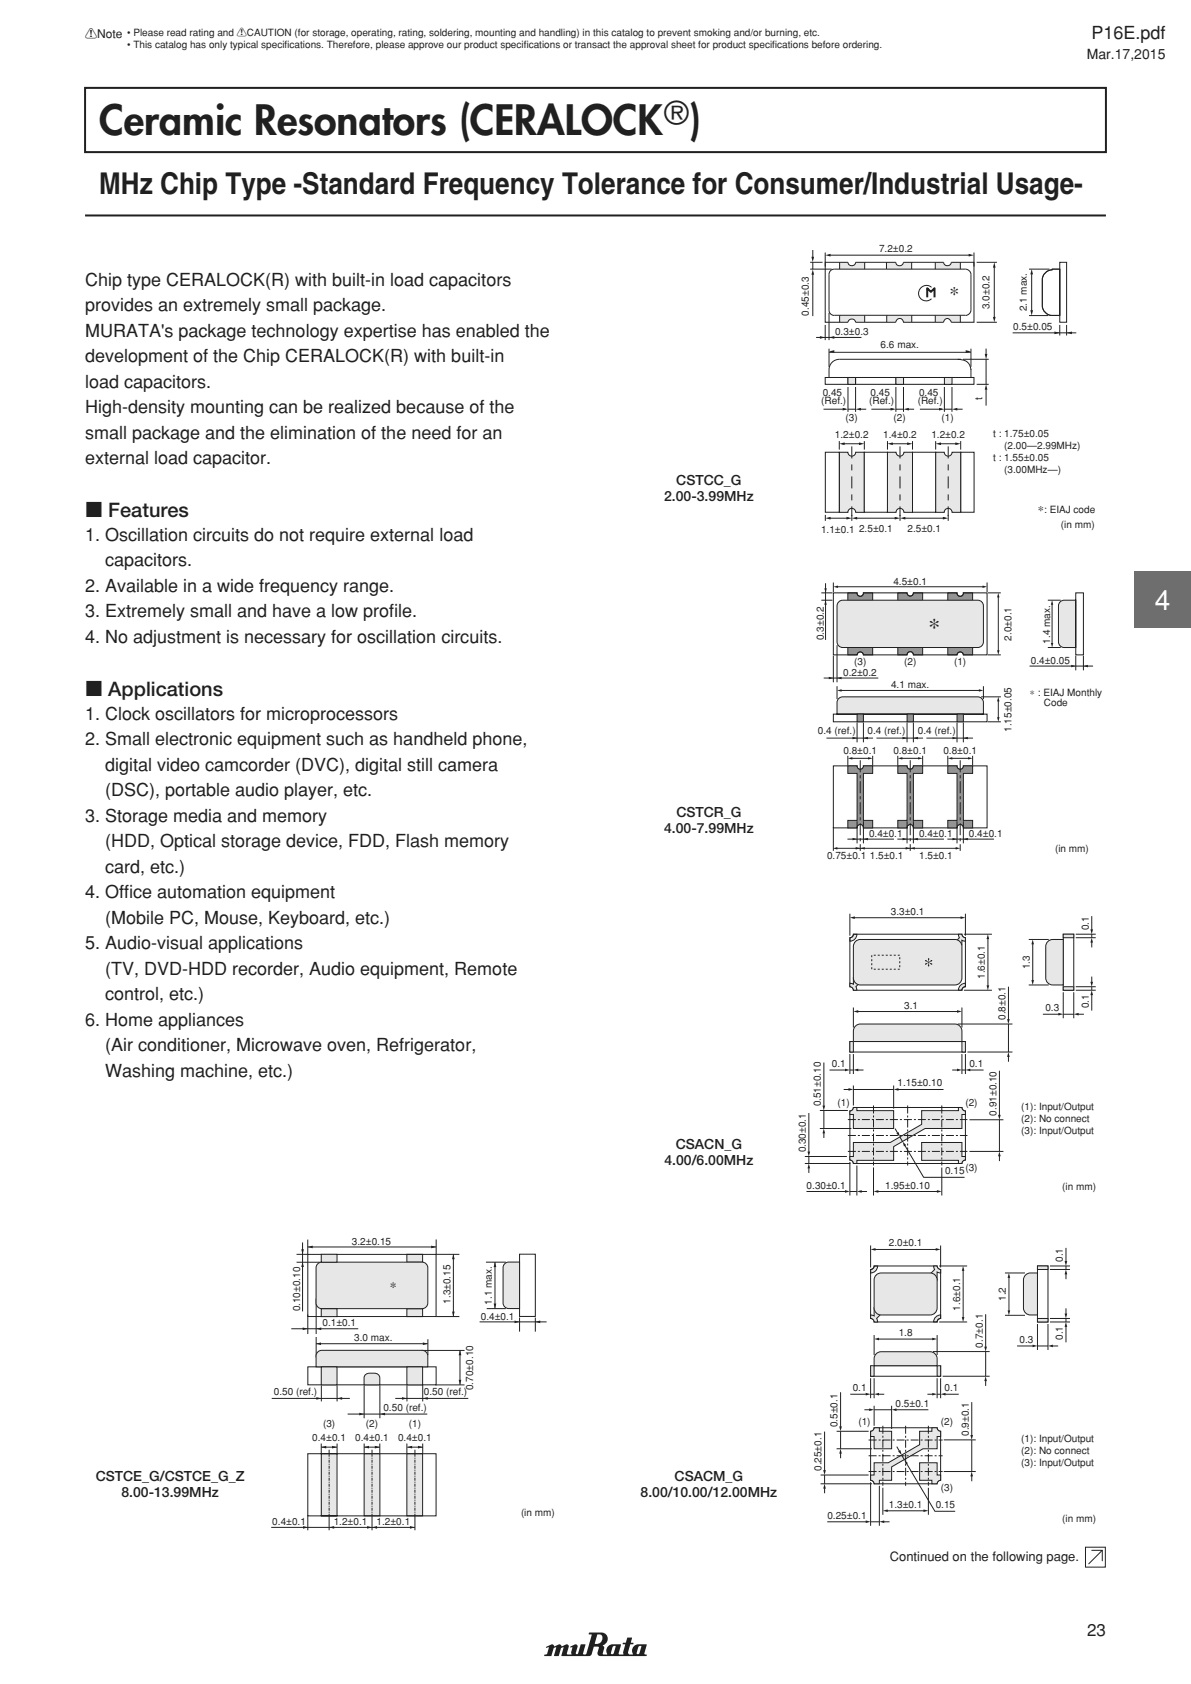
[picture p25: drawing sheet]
<svg xmlns="http://www.w3.org/2000/svg" width="210mm" height="297mm" viewBox="0 0 210 297" stroke-linecap="round" stroke-linejoin="round" font-family="sans-serif">
<defs><g id="words">
<text font-size="7.2" fill="#231f20" x="17.5" y="23.9">Ceramic Resonators (CERALOCKr)</text>
<text font-size="5.3" fill="#231f20" x="17.5" y="34.2">MHz Chip Type -Standard Frequency Tolerance for Consumer/Industrial Usage-</text>
<text font-size="4.9" fill="#fff" x="203.6" y="107.5">4</text>
<text font-size="4.2" fill="#231f20" x="163.7" y="111.4">∗</text>
<g font-size="3.5" fill="#231f20">
<text x="167.4" y="52.6">∗</text>
<text x="15" y="91.3">c Features</text>
<text x="15" y="122.8">c Applications</text>
</g>
<g font-size="3.2" fill="#231f20">
<text x="192.4" y="6.8">P16E.pdf</text>
<text x="15" y="50.4">Chip type CERALOCK(R) with built-in load capacitors</text>
<text x="15" y="54.9">provides an extremely small package.</text>
<text x="15" y="59.4">MURATA's package technology expertise has enabled the</text>
<text x="15" y="63.9">development of the Chip CERALOCK(R) with built-in</text>
<text x="15" y="68.4">load capacitors.</text>
<text x="15" y="72.9">High-density mounting can be realized because of the</text>
<text x="15" y="77.4">small package and the elimination of the need for an</text>
<text x="15" y="81.9">external load capacitor.</text>
<text x="15" y="95.4">1. Oscillation circuits do not require external load</text>
<text x="18.5" y="99.9">capacitors.</text>
<text x="15" y="104.4">2. Available in a wide frequency range.</text>
<text x="15" y="108.9">3. Extremely small and have a low prof</text>
<text x="15" y="113.4">4. No adjustment is necessary for oscillation circuits.</text>
<text x="68.6" y="108.9">i le.</text>
<text x="15" y="126.9">1. Clock oscillators for microprocessors</text>
<text x="15" y="131.4">2. Small electronic equipment such as handheld phone,</text>
<text x="18.5" y="135.9">digital video camcorder (DVC), digital still camera</text>
<text x="18.5" y="140.4">(DSC), portable audio player, etc.</text>
<text x="15" y="144.9">3. Storage media and memory</text>
<text x="18.5" y="149.4">(HDD, Optical storage device, FDD, Flash memory</text>
<text x="18.5" y="153.9">card, etc.)</text>
<text x="15" y="158.4">4. Off</text>
<text x="21.9" y="158.4">i ce automation equipment</text>
<text x="15" y="167.4">5. Audio-visual applications</text>
<text x="18.5" y="162.9">(Mobile PC, Mouse, Keyboard, etc.)</text>
<text x="18.5" y="171.9">(TV, DVD-HDD recorder, Audio equipment, Remote</text>
<text x="18.5" y="176.4">control, etc.)</text>
<text x="15" y="180.9">6. Home appliances</text>
<text x="18.5" y="185.4">(Air conditioner, Microwave oven, Refrigerator,</text>
<text x="18.5" y="189.9">Washing machine, etc.)</text>
</g>
<text font-size="3" fill="#231f20" x="191.7" y="288.6">23</text>
<g font-size="2.5" fill="#231f20">
<text x="191.6" y="10.3">Mar.17,2015</text>
<text x="117.1" y="88.4">2.00-3.99MHz</text>
<text x="119.2" y="85.6">CSTCC_G</text>
<text x="117.1" y="146.9">4.00-7.99MHz</text>
<text x="119.3" y="144.1">CSTCR_G</text>
<text x="119.1" y="202.6">CSACN_G</text>
<text x="117.2" y="205.4">4.00/6.00MHz</text>
<text x="68.7" y="227.6">∗</text>
<text x="16.9" y="261.1">CSTCE_G/CSTCE_G_Z</text>
<text x="21.4" y="263.9">8.00-13.99MHz</text>
<text x="112.9" y="263.9">8.00/10.00/12.00MHz</text>
<text x="118.9" y="261.1">CSACM_G</text>
</g>
<text font-size="2.3" fill="#231f20" x="156.9" y="275.4">Continued on the following page.</text>
<text font-size="2.2" fill="#231f20" x="183" y="90.4">∗</text>
<text font-size="2.1" fill="#231f20" x="15" y="6.7">!Note</text>
<g font-size="1.8" fill="#231f20">
<text x="22.4" y="6.4">• Please read rating and !CAUTION (for storage, operating, rating, soldering, mounting and handling) in this catalog to prevent smoking and/or burning, etc.</text>
<text x="22.4" y="8.5">• This catalog has only typical specifcations. Therefore, please approve our product specif</text>
<text x="50.2" y="8.5">i</text>
<text x="92.3" y="8.5">i cations or transact the approval sheet for product specif</text>
<text x="136.2" y="8.5">i cations before ordering.</text>
<text x="155" y="44.4">7.2±0.2</text>
<text x="142.6" y="55.6" transform="rotate(-90 142.6 55.6)">0.45±0.3</text>
<text x="147.2" y="59">0.3±0.3</text>
<text x="174.5" y="54.5" transform="rotate(-90 174.5 54.5)">3.0±0.2</text>
<text x="178.7" y="58.2">0.5±0.05</text>
<text x="181.1" y="54.9" transform="rotate(-90 181.1 54.9)">2.1 max.</text>
<text x="155.3" y="61.3">6.6 max.</text>
<text x="144.8" y="71.3">(Ref.)</text>
<text x="145.1" y="69.9">0.45</text>
<text x="153.3" y="71.3">(Ref.)</text>
<text x="153.5" y="69.9">0.45</text>
<text x="161.8" y="71.3">(Ref.)</text>
<text x="162.1" y="69.9">0.45</text>
<text x="173.2" y="70.5" transform="rotate(-90 173.2 70.5)">t</text>
<text x="147.2" y="77.2">1.2±0.2</text>
<text x="149.1" y="74.3">(3)</text>
<text x="155.7" y="77.2">1.4±0.2</text>
<text x="157.6" y="74.3">(2)</text>
<text x="164.2" y="77.2">1.2±0.2</text>
<text x="166" y="74.3">(1)</text>
<text x="175.1" y="77">t : 1.75±0.05</text>
<text x="175.1" y="81.3">t : 1.55±0.05</text>
<text x="177.1" y="79.1">(2.00—2.99MHz)</text>
<text x="177.1" y="83.4">(3.00MHz—)</text>
<text x="144.8" y="93.9">1.1±0.1</text>
<text x="151.5" y="93.8">2.5±0.1</text>
<text x="160" y="93.8">2.5±0.1</text>
<text x="184.1" y="90.4">: EIAJ code</text>
<text x="187.1" y="93.2">(in mm)</text>
<text x="157.5" y="103.1">4.5±0.1</text>
<text x="145.3" y="112.9" transform="rotate(-90 145.3 112.9)">0.3±0.2</text>
<text x="178.4" y="113" transform="rotate(-90 178.4 113)">2.0±0.1</text>
<text x="185.2" y="113.5" transform="rotate(-90 185.2 113.5)">1.4 max.</text>
<text x="148.7" y="119.3">0.2±0.2</text>
<text x="150.6" y="117.3">(3)</text>
<text x="159.4" y="117.3">(2)</text>
<text x="168.2" y="117.3">(1)</text>
<text x="181.8" y="117.2">0.4±0.05</text>
<text x="157.1" y="121.4">4.1 max.</text>
<text x="181.6" y="122.8">∗ : EIAJ Monthly</text>
<text x="184.1" y="124.6">Code</text>
<text x="144.2" y="129.4">0.4 (ref.)</text>
<text x="153" y="129.4">0.4 (ref.)</text>
<text x="161.9" y="129.4">0.4 (ref.)</text>
<text x="178.4" y="129.1" transform="rotate(-90 178.4 129.1)">1.15±0.05</text>
<text x="148.7" y="133">0.8±0.1</text>
<text x="157.5" y="133">0.8±0.1</text>
<text x="166.3" y="133">0.8±0.1</text>
<text x="153.2" y="147.7">0.4±0.1</text>
<text x="162" y="147.7">0.4±0.1</text>
<text x="170.9" y="147.7">0.4±0.1</text>
<text x="145.8" y="151.6">0.75±0.1 1.5±0.1</text>
<text x="162.1" y="151.6">1.5±0.1</text>
<text x="186" y="150.3">(in mm)</text>
<text x="157.1" y="161.3">3.3±0.1</text>
<text x="192" y="164.1" transform="rotate(-90 192 164.1)">0.1</text>
<text x="173.7" y="172.7" transform="rotate(-90 173.7 172.7)">1.6±0.1</text>
<text x="181.6" y="170.9" transform="rotate(-90 181.6 170.9)">1.3</text>
<text x="159.4" y="177.9">3.1</text>
<text x="177.3" y="179.9" transform="rotate(-90 177.3 179.9)">0.8±0.1</text>
<text x="184.3" y="178.3">0.3</text>
<text x="192" y="177.8" transform="rotate(-90 192 177.8)">0.1</text>
<text x="146.7" y="188.2">0.1</text>
<text x="158.3" y="191.6">1.15±0.10</text>
<text x="170.9" y="188.2">0.1</text>
<text x="144.7" y="195.1" transform="rotate(-90 144.7 195.1)">0.51±0.10</text>
<text x="147.7" y="195.1">(1)</text>
<text x="170.2" y="195.1">(2)</text>
<text x="175.7" y="196.8" transform="rotate(-90 175.7 196.8)">0.91±0.10</text>
<text x="180.1" y="195.9">(1): Input/Output</text>
<text x="180.1" y="198">(2): No connect</text>
<text x="142.1" y="203.3" transform="rotate(-90 142.1 203.3)">0.30±0.1</text>
<text x="180.1" y="200.1">(3): Input/Output</text>
<text x="142.2" y="209.6">0.30±0.1</text>
<text x="156.1" y="209.6">1.95±0.10</text>
<text x="166.6" y="207.1">0.15</text>
<text x="170.2" y="206.5">(3)</text>
<text x="187.3" y="209.9">(in mm)</text>
<text x="62.1" y="219.5">3.2±0.15</text>
<text x="156.7" y="219.8">2.0±0.1</text>
<text x="187.4" y="222.6" transform="rotate(-90 187.4 222.6)">0.1</text>
<text x="53" y="231.3" transform="rotate(-90 53 231.3)">0.10±0.10</text>
<text x="56.9" y="233.9">0.1±0.1</text>
<text x="79.4" y="230" transform="rotate(-90 79.4 230)">1.3±0.15</text>
<text x="84.8" y="232.8">0.4±0.1</text>
<text x="86.7" y="230.1" transform="rotate(-90 86.7 230.1)">1.1 max.</text>
<text x="169.3" y="231.2" transform="rotate(-90 169.3 231.2)">1.6±0.1</text>
<text x="177.4" y="229.4" transform="rotate(-90 177.4 229.4)">1.2</text>
<text x="62.5" y="236.6">3.0 max.</text>
<text x="158.5" y="235.6">1.8</text>
<text x="173.3" y="237.7" transform="rotate(-90 173.3 237.7)">0.7±0.1</text>
<text x="179.8" y="236.9">0.3</text>
<text x="187.4" y="236.3" transform="rotate(-90 187.4 236.3)">0.1</text>
<text x="83.5" y="245.2" transform="rotate(-90 83.5 245.2)">0.70±0.10</text>
<text x="150.4" y="245.4">0.1</text>
<text x="166.6" y="245.4">0.1</text>
<text x="48.3" y="246.1">0.50 (ref.)</text>
<text x="57" y="251.8">(3)</text>
<text x="64.5" y="251.8">(2)</text>
<text x="67.6" y="248.9">0.50 (ref.)</text>
<text x="72.1" y="251.8">(1)</text>
<text x="74.7" y="246.1">0.50 (ref.)</text>
<text x="147.7" y="251.7" transform="rotate(-90 147.7 251.7)">0.5±0.1</text>
<text x="151.4" y="251.2">(1)</text>
<text x="157.9" y="248.1">0.5±0.1</text>
<text x="165.9" y="251.3">(2)</text>
<text x="55.1" y="254.2">0.4±0.1</text>
<text x="62.6" y="254.2">0.4±0.1</text>
<text x="70.2" y="254.2">0.4±0.1</text>
<text x="170.8" y="253.2" transform="rotate(-90 170.8 253.2)">0.9±0.1</text>
<text x="180.1" y="254.4">(1): Input/Output</text>
<text x="180.1" y="256.5">(2): No connect</text>
<text x="144.9" y="259.4" transform="rotate(-90 144.9 259.4)">0.25±0.1</text>
<text x="165.9" y="263">(3)</text>
<text x="180.1" y="258.6">(3): Input/Output</text>
<text x="48" y="269">0.4±0.1</text>
<text x="58.8" y="269">1.2±0.1</text>
<text x="66.4" y="269">1.2±0.1</text>
<text x="91.9" y="267.3">(in mm)</text>
<text x="145.9" y="267.9">0.25±0.1</text>
<text x="156.7" y="265.9">1.3±0.1</text>
<text x="165" y="266">0.15</text>
<text x="187.3" y="268.4">(in mm)</text>
</g>
</g></defs>
<path d="M96.3 290.5l.1 .1 .3-.1a1.74 1.74 0 0 1-.5 1.3h-.2v.3h1.2l.4-1.4 .4-.2 .1 .1-.4 1.4 .1 .1h.7l.4-1.4 .4-.2 .1 .1-.4 1.4 .1 .1 5-.1 .2-.3 .5-1.3 .8 .1-.3 1a.5 .5 0 0 0 .5 .6h8.2v-.3l-.4-.2 .4-1.6h-1.4a1.22 1.22 0 0 0-1 1.8l-.7-.1-.2-.2 .4-1.5h.5l.1-.1v-.2l-.5-.1 .2-.8h-.8l-.3 .9-.5 .1v.2l.4 .1-.3 1.7h-.7l-.1-.2 .4-1.5-.1-.1a3.3 3.3 0 0 0-2 .2 1.35 1.35 0 0 0-.4 1.6h-.7l.2-1.2-.2-.4a1.18 1.18 0 0 0 .8-1.4 1.18 1.18 0 0 0-1.4-.9h-1.8l-.1 .3 .5 .1-.9 3.2a.35 .35 0 0 1-.2 .3 .35 .35 0 0 1-.4-.2l.4-1.6h-.8l-.5 1.6-.2 .1-.2-.2 .4-1.1a.36 .36 0 0 0-.6-.4l-.8 .4 .1 .2h.3l-.2 1.2h-.6l-.2-.2 .4-1.2a.35 .35 0 0 0-.5-.4l-.7 .4-.3-.4h-.2l-.8 .4a.44 .44 0 0 0-.6-.4zM105.3 288.3a.69 .69 0 0 1 .8 .2 .69 .69 0 0 1 .1 .7 1.01 1.01 0 0 1-1 .7h-.3zM108.1 290.4l.2-.1 .3 .1-.4 1.2-.3 .1-.2-.1zM112.6 290.4l.3-.1 .2 .1-.3 1.2-.4 .1-.2-.1z" fill="#231f20"/>
<path d="M200 100.7h10v10h-10z" fill="#6d6e70"/>
<path d="M15 15.5h180v11.3h-180zM15 38h180z" fill="none" stroke="#231f20" stroke-width=".35"/>
<path d="M15 38h180" fill="none" stroke="#e6e7e8" stroke-width=".18"/>
<path d="M169.4 79.8h2.3v10.5h-2.3z" fill="#fff"/>
<path d="M169.4 79.8h2.3v10.5h-2.3z" fill="none" stroke="#231f20" stroke-width=".18"/>
<g fill="#e7e8e8">
<path d="M156.3 46.2h1.7a.67 .67 0 0 0 .6 .7 .67 .67 0 0 0 .7-.7h1.4v1.3h-4.4z"/>
<path d="M148 46.3h1.5a.67 .67 0 0 0 .7 .6 .67 .67 0 0 0 .7-.6h1.6v1.2h-4.5z"/>
<path d="M164.9 46.3h1.5a.67 .67 0 0 0 .7 .6 .67 .67 0 0 0 .6-.6h1.6v1.2h-4.4z"/>
<path d="M156.4 55.6h4.4v1.2h-1.5a.7 .7 0 0 0-.7-.6 .7 .7 0 0 0-.6 .6h-1.6z"/>
<path d="M164.9 55.6h4.4v1.2h-1.6a.67 .67 0 0 0-.6-.6 .67 .67 0 0 0-.7 .6h-1.5z"/>
<path d="M148 55.6h4.5v1.2h-1.6a.67 .67 0 0 0-.7-.6 .67 .67 0 0 0-.7 .6h-1.5z"/>
</g>
<g fill="none" stroke="#231f20" stroke-width=".18">
<path d="M142.8 46.3h2.2M142.8 47.5h3.8M143.3 44.1v1.6M143.3 48.2v7.5M143.9 59.5h8M145.5 57.3v2.7M146.2 45h24.8M146.2 55.2v4.8M147.1 55.6h23.2M148 55.6v1.2zM148 46.3v1.2M152.5 55.6v1.2z"/>
<path d="M152.5 46.3v1.2M156.3 46.2v1.2M156.3 55.6v1.2M159.3 56.8h7.1a.67 .67 0 0 1 .7-.6 .67 .67 0 0 1 .6 .6h4v-10.5h-4a.67 .67 0 0 1-.6 .6 .67 .67 0 0 1-.7-.6h-7.1a.67 .67 0 0 1-.7 .6 .67 .67 0 0 1-.6-.6h-7.1a.67 .67 0 0 1-.7 .6 .67 .67 0 0 1-.7-.6h-4v10.5h4a.7 .7 0 0 1 1.2-.3l.2 .3h7.1a.69 .69 0 0 1 .7-.6 .69 .69 0 0 1 .6 .7M160.7 46.3v1.2M160.8 55.6v1.2M164.2 50.7a1.36 1.36 0 0 0-1.9 0 1.36 1.36 0 0 0 0 1.9 1.36 1.36 0 0 0 1.9 .1M164.9 46.3v1.2M164.9 55.6v1.2M169.3 46.3v1.2M169.3 55.6v1.2M170.3 55.6a1.01 1.01 0 0 0 .9-.9v-6.3a1.01 1.01 0 0 0-.9-.9h-23.2a.91 .91 0 0 0-.9 .9v6.3a.91 .91 0 0 0 .9 .9"/>
<path d="M171.7 44.5v2.5M172.2 46.3h3.6M172.2 56.8h3.6M175.3 46.9v9.3M178.6 58.7h11.2M181.4 47.5h3.7M181.4 55.7h3.4M181.9 48.2v6.8M184.1 48.4a1.73 1.73 0 0 1 1.4-.8v-.1h1.4v8.1h-1.8l-.5-.2a1.73 1.73 0 0 1-.8-1.5v-4.8zM185.5 47.5h1.4v8.1a2.54 2.54 0 0 1-2.9-.8l-.2-.9M185.5 47.6a1.77 1.77 0 0 0-1.7 1.7v4.6M186.9 57.3v1.9"/>
<path d="M186.9 46.3h1.2v10.5h-1.2zM188.1 57.3v1.9M145.2 72.2h3.9M145.5 66.6h26.2v1.2h-26.2zM146.2 61.5v3.2M146.2 62.1h25M149.5 66.6v1.2M168.9 63.4a1.97 1.97 0 0 1 2.3 1.8M169.5 63.4h-21.5a1.83 1.83 0 0 0-1.8 1.8v1.4h25v-1.5M169.8 63.4h4.5M171.2 61.5v3.2M172.2 67.8h2.1"/>
<path d="M173.9 63.4v4.4M145.5 90.8v1.1M146.2 91.4h3.5"/>
</g>
<g fill="#231f20">
<path d="M170.8 44.8l.9 .2-.9 .2z"/>
<path d="M185.9 58.5l1 .2-1 .2z"/>
<path d="M145.5 45l.9-.2v.4z"/>
<path d="M170.3 61.8l.9 .2-.9 .2z"/>
<path d="M146.2 62l.9-.2v.4z"/>
<path d="M150.9 72.2l.9-.3v.5z"/>
<path d="M151.5 78l.9 .3-.9 .2z"/>
</g>
<path d="M148.5 78.3h3.3" fill="none" stroke="#231f20" stroke-width=".18"/>
<g fill="#231f20">
<path d="M148 78.3l.9-.3v.5z"/>
<path d="M149.3 91.2l.9 .2-.9 .2z"/>
<path d="M145.5 91.4l1-.2v.4z"/>
</g>
<path d="M173.9 68.5v3" fill="none" stroke="#231f20" stroke-width=".18"/>
<path d="M173.9 67.8l.2 .9h-.5z" fill="#231f20"/>
<path d="M173.9 61.5v1.3" fill="none" stroke="#231f20" stroke-width=".18"/>
<g fill="#231f20">
<path d="M173.6 62.4h.5l-.2 1z"/>
<path d="M175.3 46.3l.3 .9h-.5z"/>
<path d="M175.1 55.9h.5l-.3 .9z"/>
<path d="M181.9 47.5l.2 .9h-.4z"/>
<path d="M181.7 54.7h.4l-.2 .9z"/>
<path d="M143.3 47.5l.2 1h-.4z"/>
<path d="M143.1 45.3h.4l-.2 .9z"/>
<path d="M144.6 59.3l.9 .2-.9 .2z"/>
<path d="M188.1 58.7l.9-.2v.4z"/>
<path d="M146.2 59.5l.9-.2v.4z"/>
</g>
<path d="M163.5 52.4v-1.6l.6 .7 .7-.7v1.6" fill="none" stroke="#231f20" stroke-width=".35"/>
<path d="M148 77.8v1.5M152.4 77.8v1.5" fill="none" stroke="#231f20" stroke-width=".18"/>
<path d="M160 78l.9 .3-.9 .2z" fill="#231f20"/>
<path d="M157 78.3h3.3" fill="none" stroke="#231f20" stroke-width=".18"/>
<path d="M156.5 78.3l.9-.3v.5z" fill="#231f20"/>
<path d="M156.5 77.8v1.5M160.9 77.8v1.5" fill="none" stroke="#231f20" stroke-width=".18"/>
<path d="M168.4 78l1 .3-1 .2z" fill="#231f20"/>
<path d="M165.5 78.3h3.3" fill="none" stroke="#231f20" stroke-width=".18"/>
<path d="M165 78.3l.9-.3v.5z" fill="#231f20"/>
<path d="M165 77.8v1.5M169.4 77.8v1.5" fill="none" stroke="#231f20" stroke-width=".18"/>
<path d="M149.5 66.6h1.4v1.2h-1.4z" fill="#e7e8e8"/>
<path d="M149.5 66.6h1.4v1.2h-1.4z" fill="none" stroke="#231f20" stroke-width=".18"/>
<path d="M148.6 71.9l.9 .3-.9 .2z" fill="#231f20"/>
<path d="M149.5 68.2v4.4M149.5 72.2h1.4M150.9 68.2v4.4M151.5 72.2h1.2M153.7 72.2h3.8" fill="none" stroke="#231f20" stroke-width=".18"/>
<g fill="#231f20">
<path d="M159.3 72.2l.9-.3v.5z"/>
<path d="M157 71.9l1 .3-1 .2z"/>
</g>
<path d="M158 68.2v4.4M158 72.2h1.3M159.3 68.2v4.4M160 72.2h1.2M162.2 72.2h3.9" fill="none" stroke="#231f20" stroke-width=".18"/>
<g fill="#231f20">
<path d="M167.9 72.2l.9-.3v.5z"/>
<path d="M165.6 71.9l.9 .3-.9 .2z"/>
</g>
<path d="M143.3 46.3v1.2M145.5 44.5v2.5M150.9 66.6v1.2M158 66.6v1.2M166.5 68.2v4.4M166.5 72.2h1.4M167.9 68.2v4.4M168.5 72.2h1.2" fill="none" stroke="#231f20" stroke-width=".18"/>
<path d="M158 66.6h1.3v1.2h-1.3z" fill="#e7e8e8"/>
<path d="M158 66.6h1.3v1.2h-1.3zM159.3 66.6v1.2" fill="none" stroke="#231f20" stroke-width=".18"/>
<path d="M166.5 66.6h1.4v1.2h-1.4z" fill="#e7e8e8"/>
<path d="M166.5 66.6h1.4v1.2h-1.4z" fill="none" stroke="#231f20" stroke-width=".18"/>
<path d="M148 79.8h1.5a.69 .69 0 0 0 .7 .6 .69 .69 0 0 0 .7-.6h1.5v10.6h-1.5a.68 .68 0 0 0-.7-.7 .68 .68 0 0 0-.7 .7h-1.5z" fill="#e6e7e8"/>
<path d="M148 79.8h1.5a.69 .69 0 0 0 .7 .6 .69 .69 0 0 0 .7-.6h1.5v10.6h-1.5a.68 .68 0 0 0-.7-.7 .68 .68 0 0 0-.7 .7h-1.5z" fill="none" stroke="#231f20" stroke-width=".18"/>
<path d="M156.5 79.8h1.5a.69 .69 0 0 0 .7 .6 .69 .69 0 0 0 .7-.6h1.5v10.6h-1.5a.68 .68 0 0 0-.7-.7 .68 .68 0 0 0-.7 .7h-1.5z" fill="#e6e7e8"/>
<path d="M156.5 79.8h1.5a.69 .69 0 0 0 .7 .6 .69 .69 0 0 0 .7-.6h1.5v10.6h-1.5a.68 .68 0 0 0-.7-.7 .68 .68 0 0 0-.7 .7h-1.5z" fill="none" stroke="#231f20" stroke-width=".18"/>
<path d="M165 79.8h1.5a.69 .69 0 0 0 .7 .6 .69 .69 0 0 0 .7-.6h1.5v10.6h-1.5a.68 .68 0 0 0-.7-.7 .68 .68 0 0 0-.7 .7h-1.5z" fill="#e6e7e8"/>
<path d="M165 79.8h1.5a.69 .69 0 0 0 .7 .6 .69 .69 0 0 0 .7-.6h1.5v10.6h-1.5a.68 .68 0 0 0-.7-.7 .68 .68 0 0 0-.7 .7h-1.5zM150.2 90.8v1.1M150.8 91.4h7.4M158.7 90.8v1.1M167.2 90.8v1.1" fill="none" stroke="#231f20" stroke-width=".18"/>
<path d="M150.2 78.7v12.3M158.7 78.7v12.3M167.2 78.7v12.3" fill="none" stroke="#231f20" stroke-width=".18" stroke-dasharray="2.1 1.1 1.1 1.1" stroke-linecap="butt"/>
<g fill="#231f20">
<path d="M157.7 91.2l1 .2-1 .2z"/>
<path d="M150.2 91.4l.9-.2v.4z"/>
</g>
<path d="M159.3 91.4h7.4" fill="none" stroke="#231f20" stroke-width=".18"/>
<g fill="#231f20">
<path d="M166.2 91.2l1 .2-1 .2z"/>
<path d="M158.7 91.4l.9-.2v.4z"/>
</g>
<path d="M145.5 79.8h2.5v10.5h-2.5z" fill="#fff"/>
<path d="M145.5 79.8h2.5v10.5h-2.5z" fill="none" stroke="#231f20" stroke-width=".18"/>
<path d="M152.4 79.8h4.1v10.5h-4.1z" fill="#fff"/>
<path d="M152.4 79.8h4.1v10.5h-4.1z" fill="none" stroke="#231f20" stroke-width=".18"/>
<path d="M160.9 79.8h4.1v10.5h-4.1z" fill="#fff"/>
<path d="M160.9 79.8h4.1v10.5h-4.1z" fill="none" stroke="#231f20" stroke-width=".18"/>
<path d="M186.9 106.2l.7-.3h2.1v8.3h-2.1a1 1 0 0 1-1-1v-6.3z" fill="#e6e7e8"/>
<path d="M186.9 106.2l.7-.3h2.1v8.3h-2.1a1 1 0 0 1-1-1v-6.3zM189.7 104.6h1.3v10.9h-1.3z" fill="none" stroke="#231f20" stroke-width=".18"/>
<path d="M147.9 123.2l.7-.3h23.8a1 1 0 0 1 1 1v2h-25.8v-2z" fill="#e6e7e8"/>
<path d="M146.9 125.9h27.1v1.4h-27.1zM147.9 123.2l.7-.3h23.8a1 1 0 0 1 1 1v2h-25.8v-2z" fill="none" stroke="#231f20" stroke-width=".18"/>
<path d="M149.5 104.6h1.6a.56 .56 0 0 0 .6 .6 .56 .56 0 0 0 .5-.6h1.7v10.9h-1.7a.56 .56 0 0 0-.5-.5 .56 .56 0 0 0-.6 .5h-1.6z" fill="#939598"/>
<path d="M149.5 104.6h1.6a.56 .56 0 0 0 .6 .6 .56 .56 0 0 0 .5-.6h1.7v10.9h-1.7a.56 .56 0 0 0-.5-.5 .56 .56 0 0 0-.6 .5h-1.6z" fill="none" stroke="#231f20" stroke-width=".18"/>
<path d="M167.1 104.6h1.6a.56 .56 0 0 0 .6 .6 .56 .56 0 0 0 .6-.6h1.6v10.9h-1.6a.56 .56 0 0 0-.6-.5 .56 .56 0 0 0-.6 .5h-1.6z" fill="#939598"/>
<path d="M167.1 104.6h1.6a.56 .56 0 0 0 .6 .6 .56 .56 0 0 0 .6-.6h1.6v10.9h-1.6a.56 .56 0 0 0-.6-.5 .56 .56 0 0 0-.6 .5h-1.6z" fill="none" stroke="#231f20" stroke-width=".18"/>
<path d="M158.3 104.6h1.6a.56 .56 0 0 0 .6 .5 .56 .56 0 0 0 .6-.5h1.6v10.9h-1.6a.56 .56 0 0 0-.6-.6 .56 .56 0 0 0-.6 .6h-1.6z" fill="#939598"/>
<path d="M146.9 104.6h4.2a.56 .56 0 0 0 .6 .6 .56 .56 0 0 0 .5-.6h7.7a.56 .56 0 0 0 .6 .5 .56 .56 0 0 0 .6-.5h7.6a.56 .56 0 0 0 .6 .6 .56 .56 0 0 0 .6-.6h4.1v10.9h-4.1a.56 .56 0 0 0-.6-.5 .56 .56 0 0 0-.6 .5h-7.6a.56 .56 0 0 0-.6-.6 .56 .56 0 0 0-.6 .6h-7.7a.56 .56 0 0 0-.5-.5 .56 .56 0 0 0-.6 .5h-4.2zM158.3 104.6h1.6a.56 .56 0 0 0 .6 .5 .56 .56 0 0 0 .6-.5h1.6v10.9h-1.6a.56 .56 0 0 0-.6-.6 .56 .56 0 0 0-.6 .6h-1.6zM146.9 135.1h4.2a.56 .56 0 0 0 .6 .6 .56 .56 0 0 0 .5-.6h7.7a.56 .56 0 0 0 .6 .5 .56 .56 0 0 0 .6-.5h7.6a.56 .56 0 0 0 .6 .6 .56 .56 0 0 0 .6-.6h4.1v10.9h-4.1a.56 .56 0 0 0-.6-.6 .56 .56 0 0 0-.6 .6h-7.6a.56 .56 0 0 0-.6-.6 .56 .56 0 0 0-.6 .6h-7.7v-.4a.57 .57 0 0 0-.7-.2 .57 .57 0 0 0-.4 .6h-4.2z" fill="none" stroke="#231f20" stroke-width=".18"/>
<path d="M147.9 106.2l.7-.3h23.8a1 1 0 0 1 1 1v6.3a1 1 0 0 1-1 1h-23.8a1 1 0 0 1-1-1v-6.3z" fill="#e6e7e8"/>
<path d="M147.9 106.2l.7-.3h23.8a1 1 0 0 1 1 1v6.3a1 1 0 0 1-1 1h-23.8a1 1 0 0 1-1-1v-6.3z" fill="none" stroke="#231f20" stroke-width=".18"/>
<path d="M149.5 135.1h1.6a.56 .56 0 0 0 .6 .6 .56 .56 0 0 0 .5-.6h1.7v1.3h-1.7v8.3h1.7v1.3h-1.7a.56 .56 0 0 0-.5-.6 .56 .56 0 0 0-.6 .6h-1.6v-1.3h1.6v-8.3h-1.6z" fill="#939598"/>
<path d="M149.5 135.1h1.6a.56 .56 0 0 0 .6 .6 .56 .56 0 0 0 .5-.6h1.7v1.3h-1.7v8.3h1.7v1.3h-1.7a.56 .56 0 0 0-.5-.6 .56 .56 0 0 0-.6 .6h-1.6v-1.3h1.6v-8.3h-1.6z" fill="none" stroke="#231f20" stroke-width=".18"/>
<path d="M158.3 135.1h1.6a.56 .56 0 0 0 .6 .6 .56 .56 0 0 0 .6-.6h1.6v1.3h-1.6v8.3h1.6v1.3h-1.6a.56 .56 0 0 0-.6-.6 .56 .56 0 0 0-.6 .6h-1.6v-1.3h1.6v-8.3h-1.6z" fill="#939598"/>
<path d="M158.3 135.1h1.6a.56 .56 0 0 0 .6 .6 .56 .56 0 0 0 .6-.6h1.6v1.3h-1.6v8.3h1.6v1.3h-1.6a.56 .56 0 0 0-.6-.6 .56 .56 0 0 0-.6 .6h-1.6v-1.3h1.6v-8.3h-1.6z" fill="none" stroke="#231f20" stroke-width=".18"/>
<path d="M167.1 135.1h1.6a.56 .56 0 0 0 .6 .6 .56 .56 0 0 0 .6-.6h1.6v1.3h-1.6v8.3h1.6v1.3h-1.6a.56 .56 0 0 0-.6-.6 .56 .56 0 0 0-.6 .6h-1.6v-1.3h1.6v-8.3h-1.6z" fill="#939598"/>
<path d="M167.1 135.1h1.6a.56 .56 0 0 0 .6 .6 .56 .56 0 0 0 .6-.6h1.6v1.3h-1.6v8.3h1.6v1.3h-1.6a.56 .56 0 0 0-.6-.6 .56 .56 0 0 0-.6 .6h-1.6v-1.3h1.6v-8.3h-1.6z" fill="none" stroke="#231f20" stroke-width=".18"/>
<path d="M151.1 125.9h1.1v1.4h-1.1z" fill="#939598"/>
<path d="M151.1 125.9h1.1v1.4h-1.1z" fill="none" stroke="#231f20" stroke-width=".18"/>
<path d="M159.9 125.9h1.2v1.4h-1.2z" fill="#939598"/>
<path d="M159.9 125.9h1.2v1.4h-1.2z" fill="none" stroke="#231f20" stroke-width=".18"/>
<path d="M168.7 125.9h1.2v1.4h-1.2z" fill="#939598"/>
<path d="M146.9 102.7v1.7M147.6 103.5h25.8M174 102.7v1.7M168.7 125.9h1.2v1.4h-1.2z" fill="none" stroke="#231f20" stroke-width=".18"/>
<g fill="#231f20">
<path d="M173.2 103.3l.8 .2-.8 .2z"/>
<path d="M146.9 103.5l.8-.2v.4z"/>
</g>
<path d="M147.6 121v2.3M148.2 121.8h24.5M173.4 121v2.3" fill="none" stroke="#231f20" stroke-width=".18"/>
<g fill="#231f20">
<path d="M172.6 121.6l.8 .2-.8 .2z"/>
<path d="M147.6 121.8l.8-.2v.4z"/>
</g>
<path d="M174.2 104.6h2.3M174.2 115.5h2.3M176 105.2v9.6" fill="none" stroke="#231f20" stroke-width=".18"/>
<g fill="#231f20">
<path d="M175.8 114.7h.4l-.2 .8z"/>
<path d="M176 104.6l.2 .8h-.4z"/>
</g>
<path d="M173 122.9h3.5M174.2 127.3h2.3M176 123.6v3" fill="none" stroke="#231f20" stroke-width=".18"/>
<g fill="#231f20">
<path d="M175.8 126.5h.4l-.2 .8z"/>
<path d="M176 122.9l.2 .8h-.4z"/>
</g>
<path d="M184.8 105.9h2.2M184.8 114.2h2.2M185.5 106.5v7" fill="none" stroke="#231f20" stroke-width=".18"/>
<g fill="#231f20">
<path d="M185.3 113.4h.4l-.2 .8z"/>
<path d="M185.5 105.9l.2 .8h-.4z"/>
</g>
<path d="M181.5 117.5h11.2M189.7 115.6v2.6M191 115.6v2.6" fill="none" stroke="#231f20" stroke-width=".18"/>
<g fill="#231f20">
<path d="M188.9 117.3l.8 .2-.8 .2z"/>
<path d="M191 117.5l.8-.2v.4z"/>
</g>
<path d="M145.7 130.2h8.2M151.1 127.4v3.5M152.2 127.4v3.5M154.5 130.2h8.3M159.9 127.4v3.5M161.1 127.4v3.5M163.4 130.2h8.2M168.7 127.4v3.5M169.9 127.4v3.5" fill="none" stroke="#231f20" stroke-width=".18"/>
<g fill="#231f20">
<path d="M167.9 130l.8 .2-.8 .2z"/>
<path d="M169.9 130.2l.8-.2v.4z"/>
<path d="M159.1 130l.8 .2-.8 .2z"/>
<path d="M161.1 130.2l.8-.2v.4z"/>
<path d="M150.3 130l.8 .2-.8 .2z"/>
<path d="M152.2 130.2l.8-.2v.4z"/>
</g>
<path d="M145.2 119.6h9.7M146.9 115.6v4.7M147.6 113.8v6.5" fill="none" stroke="#231f20" stroke-width=".18"/>
<g fill="#231f20">
<path d="M146.1 119.4l.8 .2-.8 .2z"/>
<path d="M147.6 119.6l.8-.2v.4z"/>
</g>
<path d="M149.4 148h8.2M151.1 144.8v3.9M152.2 144.8v3.9M159.9 144.8v3.9M161.1 144.8v3.9M168.7 144.8v3.9M169.9 144.8v3.9" fill="none" stroke="#231f20" stroke-width=".18"/>
<g fill="#231f20">
<path d="M150.3 147.8l.8 .2-.8 .2z"/>
<path d="M152.2 148l.8-.2v.4z"/>
</g>
<path d="M146.9 145.9v4.2" fill="none" stroke="#231f20" stroke-width=".18"/>
<path d="M168.5 149.4l.8 .2-.8 .2z" fill="#231f20"/>
<path d="M149.5 133.3v1.7M150.1 133.7h3.1M153.9 133.3v1.7M147.5 149.6h21.1" fill="none" stroke="#231f20" stroke-width=".18"/>
<g fill="#231f20">
<path d="M153.1 133.5l.8 .2-.8 .3z"/>
<path d="M149.5 133.7l.8-.2v.5z"/>
</g>
<path d="M144.8 104.6h2M144.8 105.9h2M145.6 102.9v10" fill="none" stroke="#231f20" stroke-width=".18"/>
<g fill="#231f20">
<path d="M145.4 103.8h.4l-.2 .8z"/>
<path d="M145.6 105.9l.2 .8h-.5z"/>
</g>
<path d="M151.7 134.1v16M160.5 134.1v16M169.3 134.1v16" fill="none" stroke="#231f20" stroke-width=".18" stroke-dasharray="2.1 .5 .5 .5" stroke-linecap="butt"/>
<path d="M158.2 148h8.2" fill="none" stroke="#231f20" stroke-width=".18"/>
<g fill="#231f20">
<path d="M159.1 147.8l.8 .2-.8 .2z"/>
<path d="M161.1 148l.8-.2v.4z"/>
</g>
<path d="M167 148h8.3" fill="none" stroke="#231f20" stroke-width=".18"/>
<g fill="#231f20">
<path d="M167.9 147.8l.8 .2-.8 .2z"/>
<path d="M169.9 148l.8-.2v.4z"/>
</g>
<path d="M158.3 133.3v1.7M159 133.7h3M162.7 133.3v1.7" fill="none" stroke="#231f20" stroke-width=".18"/>
<g fill="#231f20">
<path d="M161.9 133.5l.8 .2-.8 .3z"/>
<path d="M158.3 133.7l.8-.2v.5z"/>
</g>
<path d="M167.1 133.3v1.7M167.8 133.7h3M171.5 133.3v1.7" fill="none" stroke="#231f20" stroke-width=".18"/>
<g fill="#231f20">
<path d="M170.7 133.5l.8 .2-.8 .3z"/>
<path d="M167.1 133.7l.8-.2v.5z"/>
<path d="M159.7 149.4l.8 .2-.8 .2z"/>
<path d="M150.9 149.4l.8 .2-.8 .2z"/>
<path d="M146.8 149.6l.8-.2v.4z"/>
<path d="M151.7 149.6l.8-.2v.4z"/>
<path d="M160.5 149.6l.8-.2v.4z"/>
</g>
<path d="M187.5 164.8h1.8v9.8h-1.8zM149.9 183.7h20.3v1.8h-20.3z" fill="none" stroke="#231f20" stroke-width=".18"/>
<path d="M150.7 181.1l.6-.4 .4-.1h16.7a1.23 1.23 0 0 1 1.2 1.2v1.9h-19.1v-1.9z" fill="#e6e7e8"/>
<path d="M150.7 181.1l.6-.4 .4-.1h16.7a1.23 1.23 0 0 1 1.2 1.2v1.9h-19.1v-1.9z" fill="none" stroke="#231f20" stroke-width=".18"/>
<path d="M184.9 165.9l.7-.2h1.9v8h-1.9a1.23 1.23 0 0 1-1.2-1.2v-5.6l.1-.4z" fill="#e6e7e8"/>
<path d="M184.9 165.9l.7-.2h1.9v8h-1.9a1.23 1.23 0 0 1-1.2-1.2v-5.6l.1-.4z" fill="none" stroke="#231f20" stroke-width=".18"/>
<path d="M149.9 165.4a.62 .62 0 0 0 .6-.6h.6a1.23 1.23 0 0 1-1.2 1.2z" fill="#e6e7e8"/>
<path d="M149.9 165.4a.62 .62 0 0 0 .6-.6h.6a1.23 1.23 0 0 1-1.2 1.2z" fill="none" stroke="#231f20" stroke-width=".18"/>
<path d="M169.2 173.9l.6-.4 .4-.1v.6a.62 .62 0 0 0-.6 .6h-.6z" fill="#e6e7e8"/>
<path d="M149.9 165.4a.62 .62 0 0 0 .6-.6h19.1a.62 .62 0 0 0 .6 .6v8.6a.62 .62 0 0 0-.6 .6h-19.1a.62 .62 0 0 0-.6-.6zM169.2 173.9l.6-.4 .4-.1v.6a.62 .62 0 0 0-.6 .6h-.6zM149.9 195.9a.62 .62 0 0 0 .6-.6h19.1a.62 .62 0 0 0 .6 .6v8.7a.62 .62 0 0 0-.6 .6h-19.1a.62 .62 0 0 0-.6-.6z" fill="none" stroke="#231f20" stroke-width=".18"/>
<path d="M149.9 183.7h.6v1.8h-.6z" fill="#e6e7e8"/>
<path d="M149.9 183.7h.6v1.8h-.6z" fill="none" stroke="#231f20" stroke-width=".18"/>
<path d="M169.6 183.7h.6v1.8h-.6z" fill="#e6e7e8"/>
<path d="M169.6 183.7h.6v1.8h-.6z" fill="none" stroke="#231f20" stroke-width=".18"/>
<path d="M187.5 164.8h1.8v.6h-1.8z" fill="#e6e7e8"/>
<path d="M187.5 164.8h1.8v.6h-1.8z" fill="none" stroke="#231f20" stroke-width=".18"/>
<path d="M187.5 174h1.8v.6h-1.8z" fill="#e6e7e8"/>
<path d="M187.5 174h1.8v.6h-1.8z" fill="none" stroke="#231f20" stroke-width=".18"/>
<path d="M150.5 172.5l1.2 .8-.8 .7 .2 .6h-.6a.62 .62 0 0 0-.6-.6v-.6l.6 .2z" fill="#e6e7e8"/>
<path d="M150.5 172.5l1.2 .8-.8 .7 .2 .6h-.6a.62 .62 0 0 0-.6-.6v-.6l.6 .2z" fill="none" stroke="#231f20" stroke-width=".18"/>
<path d="M169 164.8h.6a.62 .62 0 0 0 .6 .6v.6l-.6-.2v.8l-1.2-.4 .8-.8z" fill="#e6e7e8"/>
<path d="M169 164.8h.6a.62 .62 0 0 0 .6 .6v.6l-.6-.2v.8l-1.2-.4 .8-.8z" fill="none" stroke="#231f20" stroke-width=".18"/>
<path d="M150.7 166.2l.6-.4 .4-.1h16.7a1.23 1.23 0 0 1 1.2 1.2v5.6a1.23 1.23 0 0 1-1.2 1.2h-16.7a1.23 1.23 0 0 1-1.2-1.2v-5.6z" fill="#e6e7e8"/>
<path d="M150.7 166.2l.6-.4 .4-.1h16.7a1.23 1.23 0 0 1 1.2 1.2v5.6a1.23 1.23 0 0 1-1.2 1.2h-16.7a1.23 1.23 0 0 1-1.2-1.2v-5.6z" fill="none" stroke="#231f20" stroke-width=".18"/>
<path d="M150.5 195.3h.6v.6h6.5v3.1h-7.1v-2.4h-.6v-.7a.62 .62 0 0 0 .6-.6z" fill="#e6e7e8"/>
<path d="M150.5 195.3h.6v.6h6.5v3.1h-7.1v-2.4h-.6v-.7a.62 .62 0 0 0 .6-.6z" fill="none" stroke="#231f20" stroke-width=".18"/>
<path d="M162.5 201.5h7.1v2.5h.6v.6a.62 .62 0 0 0-.6 .6h-.6v-.6h-6.5z" fill="#e6e7e8"/>
<path d="M162.5 201.5h7.1v2.5h.6v.6a.62 .62 0 0 0-.6 .6h-.6v-.6h-6.5z" fill="none" stroke="#231f20" stroke-width=".18"/>
<path d="M150.5 201.5h6.5l5.5-3.2v-2.4h6.5v-.6h.6a.62 .62 0 0 0 .6 .6v.7h-.6v2.4h-6.5l-5.5 3.2v2.4h-6.5v.6h-.6a.62 .62 0 0 0-.6-.6v-.6h.6z" fill="#e6e7e8"/>
<path d="M150.5 201.5h6.5l5.5-3.2v-2.4h6.5v-.6h.6a.62 .62 0 0 0 .6 .6v.7h-.6v2.4h-6.5l-5.5 3.2v2.4h-6.5v.6h-.6a.62 .62 0 0 0-.6-.6v-.6h.6zM154.7 210.1h10.7" fill="none" stroke="#231f20" stroke-width=".18"/>
<path d="M153.7 168.5h4.9v2.4h-4.9z" fill="none" stroke="#231f20" stroke-width=".18" stroke-dasharray=".4 .4" stroke-linecap="butt"/>
<g fill="#231f20">
<path d="M154 210.1l.9-.2v.5z"/>
<path d="M165.2 209.9l.9 .2-.9 .3z"/>
</g>
<path d="M154 205.9v4.9M158.7 200.5l.4 .8M159.5 201.9l3.4 5.7h7.2M166.1 205.9v4.9" fill="none" stroke="#231f20" stroke-width=".18"/>
<path d="M159.2 201.3l.6 .7-.4 .2z" fill="#231f20"/>
<path d="M174.2 165.5v8.4" fill="none" stroke="#231f20" stroke-width=".18"/>
<g fill="#231f20">
<path d="M174 173.8h.4l-.2 .8z"/>
<path d="M174.2 164.8l.2 .8h-.4z"/>
</g>
<path d="M170 174.6h4.9M170 164.8h4.9M182.1 166.4v6.6" fill="none" stroke="#231f20" stroke-width=".18"/>
<g fill="#231f20">
<path d="M181.9 172.9h.4l-.2 .8z"/>
<path d="M182.1 165.7l.2 .9h-.4z"/>
</g>
<path d="M150.6 161.9h18.9M181.4 165.7h3.5M181.4 173.7h3.5" fill="none" stroke="#231f20" stroke-width=".18"/>
<g fill="#231f20">
<path d="M149.9 161.8l.8-.2v.5z"/>
<path d="M169.4 161.6l.8 .2-.8 .3z"/>
</g>
<path d="M149.9 161.1v3.9M151.2 178.4h17.7M170.2 161.1v3.9" fill="none" stroke="#231f20" stroke-width=".18"/>
<g fill="#231f20">
<path d="M150.5 178.4l.8-.2v.4z"/>
<path d="M168.7 178.2l.9 .2-.9 .2z"/>
</g>
<path d="M150.5 177.7v3.5M169.6 177.7v3.5" fill="none" stroke="#231f20" stroke-width=".18"/>
<path d="M163.1 169.3l.3 .1 .3 .2-.1-.4 .1-.2 .2 .2-.1 .4 .3-.2 .3-.1-.1 .2-.5 .2 .5 .2 .1 .2h-.2l-.4-.3 .1 .5-.2 .2-.1-.2 .1-.5-.4 .3h-.2l.1-.2 .5-.2-.6-.2z" fill="#231f20"/>
<path d="M157.8 199l.5 .9" fill="none" stroke="#231f20" stroke-width=".18"/>
<path d="M158.1 199.9l.4-.2 .2 .8z" fill="#231f20"/>
<path d="M145.3 187.4v7.7M145.3 195.9v3.1" fill="none" stroke="#231f20" stroke-width=".18"/>
<path d="M145 195h.5l-.2 .9z" fill="#231f20"/>
<path d="M144.6 199h5.5M144.6 195.9h4.9M145.3 199.7v1" fill="none" stroke="#231f20" stroke-width=".18"/>
<path d="M145.3 199l.2 .9h-.5z" fill="#231f20"/>
<path d="M142.6 196.3v7M142.6 204v1.2" fill="none" stroke="#231f20" stroke-width=".18"/>
<path d="M142.4 203.1h.4l-.2 .9z" fill="#231f20"/>
<path d="M141.9 205.2h8M141.9 204h7.4M142.6 205.9v1" fill="none" stroke="#231f20" stroke-width=".18"/>
<path d="M142.6 205.2l.2 .9h-.4z" fill="#231f20"/>
<path d="M150.5 192.1h7.1M158.3 192.1h8.1" fill="none" stroke="#231f20" stroke-width=".18"/>
<path d="M157.6 192.1l.8-.2v.5z" fill="#231f20"/>
<path d="M148.8 192.1h1M150.5 191.4v3.6M157.6 191.4v4.1" fill="none" stroke="#231f20" stroke-width=".18"/>
<path d="M149.6 191.9l.9 .2-.9 .3z" fill="#231f20"/>
<path d="M176.2 188.8v8M176.2 197.5v5.6" fill="none" stroke="#231f20" stroke-width=".18"/>
<path d="M176 196.6h.4l-.2 .9z" fill="#231f20"/>
<path d="M170.9 197.5h6M170.9 203.1h6M176.2 203.8v1" fill="none" stroke="#231f20" stroke-width=".18"/>
<path d="M176.2 203.1l.2 .8h-.4z" fill="#231f20"/>
<path d="M169.6 188.7h.6M170.9 188.7h2.5" fill="none" stroke="#231f20" stroke-width=".18"/>
<path d="M170.2 188.7l.9-.2v.4z" fill="#231f20"/>
<path d="M167.9 188.7h1M169.6 185.9v3.5M170.2 185.9v3.5" fill="none" stroke="#231f20" stroke-width=".18"/>
<path d="M168.7 188.5l.9 .2-.9 .2z" fill="#231f20"/>
<path d="M149.9 188.7h.6M151.2 188.7h1.1" fill="none" stroke="#231f20" stroke-width=".18"/>
<path d="M150.5 188.7l.8-.2v.4z" fill="#231f20"/>
<path d="M146.3 188.7h2.8M149.9 185.9v3.5M150.5 185.9v3.5" fill="none" stroke="#231f20" stroke-width=".18"/>
<path d="M149 188.5l.9 .2-.9 .2z" fill="#231f20"/>
<path d="M149.9 210.1h1.2M151.8 210.1h1.1" fill="none" stroke="#231f20" stroke-width=".18"/>
<path d="M151.1 210.1l.8-.2v.5z" fill="#231f20"/>
<path d="M142.2 210.1h6.9M149.9 204.9v5.9M151.1 205.6v5.2" fill="none" stroke="#231f20" stroke-width=".18"/>
<path d="M149 209.9l.9 .2-.9 .3z" fill="#231f20"/>
<path d="M187.5 178.9h1.8M190 178.9h1.1" fill="none" stroke="#231f20" stroke-width=".18"/>
<path d="M189.3 178.9l.9-.3v.5z" fill="#231f20"/>
<path d="M183.9 178.9h2.9M187.5 175v4.6M189.3 175v4.6" fill="none" stroke="#231f20" stroke-width=".18"/>
<path d="M186.6 178.6l.9 .3-.9 .2z" fill="#231f20"/>
<path d="M192.5 161.6v2.5M192.5 164.8v.6" fill="none" stroke="#231f20" stroke-width=".18"/>
<path d="M192.3 163.9h.4l-.2 .9z" fill="#231f20"/>
<path d="M189.7 165.4h3.5M189.7 164.8h3.5M192.5 166.1v1" fill="none" stroke="#231f20" stroke-width=".18"/>
<path d="M192.5 165.4l.2 .8h-.4z" fill="#231f20"/>
<path d="M192.5 172.2v1.1M192.5 174v.6" fill="none" stroke="#231f20" stroke-width=".18"/>
<path d="M192.3 173.2h.4l-.2 .8z" fill="#231f20"/>
<path d="M189.7 174.6h3.5M189.7 174h3.5M192.5 175.3v2.9" fill="none" stroke="#231f20" stroke-width=".18"/>
<path d="M192.5 174.6l.2 .9h-.4z" fill="#231f20"/>
<path d="M177.8 174v5.9M177.8 180.6v4.9" fill="none" stroke="#231f20" stroke-width=".18"/>
<path d="M177.6 179.7h.4l-.2 .9z" fill="#231f20"/>
<path d="M168.9 180.6h9.6M170.6 185.5h7.9M177.8 186.2v1.1" fill="none" stroke="#231f20" stroke-width=".18"/>
<path d="M177.8 185.5l.2 .9h-.4z" fill="#231f20"/>
<path d="M149.5 197.5h21.1M154 195v10.6M160 195v10.6M166.1 195v10.6M149.5 200.3h21.1M149.5 203.1h21.1" fill="none" stroke="#231f20" stroke-width=".18" stroke-dasharray="1.4 .4 .4 .4" stroke-linecap="butt"/>
<g fill="none" stroke="#231f20" stroke-width=".18">
<path d="M53.3 219.1v12.2M54.3 219.9h22.6M51.4 234.3h11.8M55.7 237h19.7M55.7 229v6.3M55.7 235.8v3.6M74.3 238.2h7.6M75.4 236.2v2.8M79.9 221.2v11M81.1 238.2v6M84.6 233.1h11.8M85.7 222.6h3.5"/>
<path d="M85.8 230.8h3.4M87.3 222.6v8.2M91.6 232.4v2.5M47.9 246.6h13.8M56.6 254.6v1.7M56.7 255.2h2.7M56.7 244.4v2.8M59.4 244.4v2.8M61.3 249.4h14M64.2 244.4v5.7M65.6 255.7v.7M67 244.4v5.7"/>
<path d="M71.8 244.4v2.8M74.5 244.2v3M76.8 244.2h5.1M47.8 269.4h25.4"/>
</g>
<path d="M71.7 221.2h2.8v1.4h-2.8z" fill="#e6e7e8"/>
<path d="M71.7 221.2h2.8v1.4h-2.8z" fill="none" stroke="#231f20" stroke-width=".18"/>
<path d="M71.7 230.8h2.8v1.4h-2.8z" fill="#e6e7e8"/>
<path d="M54.3 218.6v2.6M76.9 218.6v2.6M52.3 222.6h4.2M52.3 221.2h2M54.3 221.2h22.6v11h-22.6zM54.3 231.8v3.5M71.7 230.8h2.8v1.4h-2.8zM76.9 221.2h4.1M76.9 232.2h4.1" fill="none" stroke="#231f20" stroke-width=".18"/>
<path d="M71.7 256.4h2.8v11h-2.8z" fill="#e6e7e8"/>
<path d="M71.7 256.4h2.8v11h-2.8z" fill="none" stroke="#231f20" stroke-width=".18"/>
<path d="M64.2 256.4h2.8v11h-2.8z" fill="#e6e7e8"/>
<path d="M64.2 256.4h2.8v11h-2.8z" fill="none" stroke="#231f20" stroke-width=".18"/>
<path d="M56.7 256.4h2.7v11h-2.7z" fill="#e6e7e8"/>
<path d="M91.6 221.2h2.8v11h-2.8zM94.4 232.4v2.5M54.3 256.4h22.6v10.9h-22.6zM54.3 241.1h22.6v3.1h-22.6zM56.7 256.4h2.7v11h-2.7zM58 255.7v.7M58 267.2v2.7M65.6 267.2v2.7" fill="none" stroke="#231f20" stroke-width=".18"/>
<path d="M58 256.4v10.8M65.6 256.4v10.8" fill="none" stroke="#231f20" stroke-width=".18" stroke-dasharray=".5 .2 .2 .2" stroke-linecap="butt"/>
<path d="M89 222.9l.7-.3h1.9v8.2h-1.9a1 1 0 0 1-1-1v-6.2z" fill="#e6e7e8"/>
<path d="M89 222.9l.7-.3h1.9v8.2h-1.9a1 1 0 0 1-1-1v-6.2z" fill="none" stroke="#231f20" stroke-width=".18"/>
<path d="M56 222.9l.7-.3h17.7a1 1 0 0 1 1 1v6.2a1 1 0 0 1-1 1h-17.7a1 1 0 0 1-1-1v-6.2z" fill="#e6e7e8"/>
<path d="M56 222.9l.7-.3h17.7a1 1 0 0 1 1 1v6.2a1 1 0 0 1-1 1h-17.7a1 1 0 0 1-1-1v-6.2z" fill="none" stroke="#231f20" stroke-width=".18"/>
<path d="M56 238.4l.7-.2h17.7a1 1 0 0 1 1 1v1.9h-19.7v-1.9z" fill="#e6e7e8"/>
<path d="M56 238.4l.7-.2h17.7a1 1 0 0 1 1 1v1.9h-19.7v-1.9z" fill="none" stroke="#231f20" stroke-width=".18"/>
<path d="M64.5 242.4a2.04 2.04 0 0 1 2.4 .3l.1 1.5h-2.8v-1.2z" fill="#e6e7e8"/>
<path d="M64.5 242.4a2.04 2.04 0 0 1 2.4 .3l.1 1.5h-2.8v-1.2z" fill="none" stroke="#231f20" stroke-width=".18"/>
<path d="M56.6 221.2h2.8v1.4h-2.8z" fill="#e6e7e8"/>
<path d="M56.6 221.2h2.8v1.4h-2.8z" fill="none" stroke="#231f20" stroke-width=".18"/>
<path d="M56.6 230.8h2.8v1.4h-2.8z" fill="#e6e7e8"/>
<path d="M56.6 230.8h2.8v1.4h-2.8z" fill="none" stroke="#231f20" stroke-width=".18"/>
<path d="M56.6 241.1h2.8v3.1h-2.8z" fill="#e6e7e8"/>
<path d="M56.6 241.1h2.8v3.1h-2.8z" fill="none" stroke="#231f20" stroke-width=".18"/>
<path d="M71.7 241.1h2.8v3.1h-2.8z" fill="#e6e7e8"/>
<path d="M71.7 241.1h2.8v3.1h-2.8z" fill="none" stroke="#231f20" stroke-width=".18"/>
<g fill="#231f20">
<path d="M87 229.9h.5l-.2 .9z"/>
<path d="M87.3 222.6l.2 .9h-.5z"/>
<path d="M79.7 231.3h.5l-.3 .9z"/>
<path d="M79.9 221.2l.3 .9h-.5z"/>
<path d="M54.3 219.9l.8-.2v.5z"/>
<path d="M53.1 220.3h.5l-.3 .9z"/>
<path d="M53.3 222.6l.3 .8h-.5z"/>
<path d="M94.4 233.1l.9-.2v.5z"/>
<path d="M90.7 232.9l.9 .2-.9 .3z"/>
<path d="M76 219.7l.9 .2-.9 .3z"/>
<path d="M55.7 237l.9-.2v.4z"/>
<path d="M74.6 236.8l.8 .2-.8 .2z"/>
<path d="M59.5 246.6l.8-.2v.5z"/>
<path d="M55.8 246.4l.8 .2-.8 .3z"/>
</g>
<path d="M69.7 246.6h12.9" fill="none" stroke="#231f20" stroke-width=".18"/>
<g fill="#231f20">
<path d="M74.6 246.6l.8-.2v.5z"/>
<path d="M70.9 246.4l.8 .2-.8 .3z"/>
<path d="M67 249.4l.9-.2v.4z"/>
<path d="M63.3 249.2l.9 .2-.9 .2z"/>
<path d="M56.6 255.2l.9-.2v.5z"/>
<path d="M58.6 255l.8 .2-.8 .3z"/>
<path d="M58.1 269.4l.8-.3v.5z"/>
<path d="M53.4 269.1l.9 .3-.9 .2z"/>
<path d="M64.7 269.1l.9 .3-.9 .2z"/>
<path d="M65.6 269.4l.9-.3v.5z"/>
<path d="M72.3 269.1l.9 .3-.9 .2z"/>
</g>
<path d="M64.2 255.2h2.8" fill="none" stroke="#231f20" stroke-width=".18"/>
<g fill="#231f20">
<path d="M64.2 255.2l.9-.2v.5z"/>
<path d="M66.1 255l.9 .2-.9 .3z"/>
</g>
<path d="M71.8 255.2h2.8" fill="none" stroke="#231f20" stroke-width=".18"/>
<g fill="#231f20">
<path d="M71.8 255.2l.9-.2v.5z"/>
<path d="M73.7 255l.9 .2-.9 .3z"/>
<path d="M81.1 238.2l.2 .8h-.4z"/>
<path d="M80.9 243.4h.4l-.2 .8z"/>
<path d="M55.8 234.3l.8-.2v.5z"/>
<path d="M53.4 234.1l.8 .2-.8 .3z"/>
</g>
<path d="M182.9 223.3h1.9v9.9h-1.9zM59.4 254.6v1.7M64.2 254.6v1.7M67 254.6v1.7M71.7 254.6v1.7M73.2 255.7v.7M74.5 254.6v1.7M153.5 240.9h12.4v1.8h-12.4zM54.3 267.2v2.7M73.2 267.2v2.7" fill="none" stroke="#231f20" stroke-width=".18"/>
<path d="M73.2 256.4v10.8" fill="none" stroke="#231f20" stroke-width=".18" stroke-dasharray=".5 .2 .2 .2" stroke-linecap="butt"/>
<path d="M154.4 238.9l.6-.4 .4-.1h8.6a1.23 1.23 0 0 1 1.2 1.2v1.3h-11.1v-1.3z" fill="#e6e7e8"/>
<path d="M154.4 238.9l.6-.4 .4-.1h8.6a1.23 1.23 0 0 1 1.2 1.2v1.3h-11.1v-1.3z" fill="none" stroke="#231f20" stroke-width=".18"/>
<path d="M181 224.7l.7-.2h1.2v7.4h-1.2a1.23 1.23 0 0 1-1.2-1.2v-5v-.3z" fill="#e6e7e8"/>
<path d="M181 224.7l.7-.2h1.2v7.4h-1.2a1.23 1.23 0 0 1-1.2-1.2v-5v-.3z" fill="none" stroke="#231f20" stroke-width=".18"/>
<path d="M153.5 223.9a.62 .62 0 0 0 .6-.6h.6a1.23 1.23 0 0 1-1.2 1.2z" fill="#e6e7e8"/>
<path d="M153.5 223.9a.62 .62 0 0 0 .6-.6h.6a1.23 1.23 0 0 1-1.2 1.2z" fill="none" stroke="#231f20" stroke-width=".18"/>
<path d="M164.9 232.4l.6-.4 .4-.1v.6a.62 .62 0 0 0-.7 .7h-.6z" fill="#e6e7e8"/>
<path d="M153.5 223.9a.62 .62 0 0 0 .6-.6h11.1a.62 .62 0 0 0 .7 .6v8.6a.62 .62 0 0 0-.7 .7h-11.1a.62 .62 0 0 0-.6-.7zM164.9 232.4l.6-.4 .4-.1v.6a.62 .62 0 0 0-.7 .7h-.6zM153.5 252.4a.62 .62 0 0 0 .6-.6h11.1a.62 .62 0 0 0 .7 .6v8.7a.62 .62 0 0 0-.7 .6h-11.1a.62 .62 0 0 0-.6-.6z" fill="none" stroke="#231f20" stroke-width=".18"/>
<path d="M153.5 240.9h.6v1.8h-.6z" fill="#e6e7e8"/>
<path d="M153.5 240.9h.6v1.8h-.6z" fill="none" stroke="#231f20" stroke-width=".18"/>
<path d="M165.2 240.9h.7v1.8h-.7z" fill="#e6e7e8"/>
<path d="M165.2 240.9h.7v1.8h-.7z" fill="none" stroke="#231f20" stroke-width=".18"/>
<path d="M182.9 223.3h1.9v.6h-1.9z" fill="#e6e7e8"/>
<path d="M182.9 223.3h1.9v.6h-1.9z" fill="none" stroke="#231f20" stroke-width=".18"/>
<path d="M182.9 232.5h1.9v.7h-1.9z" fill="#e6e7e8"/>
<path d="M182.9 232.5h1.9v.7h-1.9z" fill="none" stroke="#231f20" stroke-width=".18"/>
<path d="M154.1 230.7l1.2 1.1-.7 .7 .1 .7h-.6a.62 .62 0 0 0-.6-.7v-.6l.6 .2z" fill="#e6e7e8"/>
<path d="M154.1 230.7l1.2 1.1-.7 .7 .1 .7h-.6a.62 .62 0 0 0-.6-.7v-.6l.6 .2z" fill="none" stroke="#231f20" stroke-width=".18"/>
<path d="M164.6 223.3h.6a.62 .62 0 0 0 .7 .6v.6l-.7-.2v1.4l-1.2-1 .8-.8z" fill="#e6e7e8"/>
<path d="M164.6 223.3h.6a.62 .62 0 0 0 .7 .6v.6l-.7-.2v1.4l-1.2-1 .8-.8z" fill="none" stroke="#231f20" stroke-width=".18"/>
<path d="M154.4 225l.6-.4 .4-.1h8.6a1.23 1.23 0 0 1 1.2 1.2v5a1.23 1.23 0 0 1-1.2 1.2h-8.6a1.23 1.23 0 0 1-1.3-1.2v-5z" fill="#e6e7e8"/>
<path d="M154.4 225l.6-.4 .4-.1h8.6a1.23 1.23 0 0 1 1.2 1.2v5a1.23 1.23 0 0 1-1.2 1.2h-8.6a1.23 1.23 0 0 1-1.3-1.2v-5z" fill="none" stroke="#231f20" stroke-width=".18"/>
<path d="M153.5 252.4a.62 .62 0 0 0 .6-.6h1v.6h2.1v3.1h-3.1v-2.1h-.6z" fill="#e6e7e8"/>
<path d="M153.5 252.4a.62 .62 0 0 0 .6-.6h1v.6h2.1v3.1h-3.1v-2.1h-.6z" fill="none" stroke="#231f20" stroke-width=".18"/>
<path d="M162.2 258h3v2.1h.7v1a.62 .62 0 0 0-.7 .6h-.9v-.6h-2.1z" fill="#e6e7e8"/>
<path d="M162.2 258h3v2.1h.7v1a.62 .62 0 0 0-.7 .6h-.9v-.6h-2.1z" fill="none" stroke="#231f20" stroke-width=".18"/>
<path d="M154.1 258h2.5l5.6-3.2v-2.4h2.1v-.6h.9a.62 .62 0 0 0 .7 .6v1h-.7v2.1h-2.5l-5.5 3.2v2.4h-2.1v.6h-1a.62 .62 0 0 0-.6-.6v-1h.6z" fill="#e6e7e8"/>
<path d="M154.1 258h2.5l5.6-3.2v-2.4h2.1v-.6h.9a.62 .62 0 0 0 .7 .6v1h-.7v2.1h-2.5l-5.5 3.2v2.4h-2.1v.6h-1a.62 .62 0 0 0-.6-.6v-1h.6zM156.4 266.5h6.6" fill="none" stroke="#231f20" stroke-width=".18"/>
<g fill="#231f20">
<path d="M155.7 266.4l.8-.2v.5z"/>
<path d="M162.8 266.2l.9 .2-.9 .3z"/>
</g>
<path d="M159 256.6l.5 .8M159.8 258l5 8.5h3.6M155.7 262.4v4.8M163.7 262.4v4.8" fill="none" stroke="#231f20" stroke-width=".18"/>
<path d="M159.5 257.4l.6 .7-.4 .2z" fill="#231f20"/>
<path d="M169.8 224v8.4" fill="none" stroke="#231f20" stroke-width=".18"/>
<g fill="#231f20">
<path d="M169.6 232.3h.4l-.2 .9z"/>
<path d="M169.8 223.3l.2 .8h-.4z"/>
</g>
<path d="M165.6 233.2h4.9M165.6 223.3h4.9M177.9 225.2v6.1" fill="none" stroke="#231f20" stroke-width=".18"/>
<g fill="#231f20">
<path d="M177.7 231.1h.4l-.2 .9z"/>
<path d="M177.9 224.5l.2 .9h-.4z"/>
</g>
<path d="M154.2 220.4h11M177.2 224.5h3.5M177.2 232h3.5" fill="none" stroke="#231f20" stroke-width=".18"/>
<g fill="#231f20">
<path d="M153.5 220.4l.9-.3v.5z"/>
<path d="M165 220.1l.9 .3-.9 .2z"/>
</g>
<path d="M153.5 219.7v3.8M165.9 219.7v3.8M154.8 236.2h9.7" fill="none" stroke="#231f20" stroke-width=".18"/>
<g fill="#231f20">
<path d="M154.1 236.2l.9-.3v.5z"/>
<path d="M164.4 235.9l.8 .3-.8 .2z"/>
</g>
<path d="M154.1 235.5v3.5M165.2 235.5v3.5M158.1 255.1l.5 .9" fill="none" stroke="#231f20" stroke-width=".18"/>
<path d="M158.4 256l.4-.2 .2 .8z" fill="#231f20"/>
<path d="M148.2 245.5v6.2M148.2 252.4v3.1" fill="none" stroke="#231f20" stroke-width=".18"/>
<path d="M148 251.6h.4l-.2 .8z" fill="#231f20"/>
<path d="M147.5 255.5h6.3M147.5 252.4h5.7M148.2 256.2v1" fill="none" stroke="#231f20" stroke-width=".18"/>
<path d="M148.2 255.5l.2 .9h-.4z" fill="#231f20"/>
<path d="M145.4 252.5v6.9M145.4 260.1v1.6" fill="none" stroke="#231f20" stroke-width=".18"/>
<path d="M145.2 259.3h.4l-.2 .8z" fill="#231f20"/>
<path d="M144.7 261.7h9.1M144.7 260.1h8.5M145.4 262.4v1" fill="none" stroke="#231f20" stroke-width=".18"/>
<path d="M145.4 261.7l.2 .8h-.4z" fill="#231f20"/>
<path d="M154.1 248.6h3.1M157.9 248.6h5.8" fill="none" stroke="#231f20" stroke-width=".18"/>
<path d="M157.2 248.6l.9-.2v.5z" fill="#231f20"/>
<path d="M152.4 248.6h1M154.1 247.9v3.6M157.2 247.9v4.1" fill="none" stroke="#231f20" stroke-width=".18"/>
<path d="M153.3 248.4l.8 .2-.8 .3z" fill="#231f20"/>
<path d="M171.3 247.3v5.9M171.3 253.9v5.6" fill="none" stroke="#231f20" stroke-width=".18"/>
<path d="M171.1 253.1h.5l-.3 .8z" fill="#231f20"/>
<path d="M166.4 259.5h5.6M166.4 253.9h5.6M171.3 260.2v1" fill="none" stroke="#231f20" stroke-width=".18"/>
<path d="M171.3 259.5l.3 .9h-.5z" fill="#231f20"/>
<path d="M165.2 245.9h.7M166.6 245.9h2.5" fill="none" stroke="#231f20" stroke-width=".18"/>
<path d="M165.9 245.9l.8-.2v.4z" fill="#231f20"/>
<path d="M163.5 245.9h1M165.2 243.1v3.5M165.9 243.1v3.5" fill="none" stroke="#231f20" stroke-width=".18"/>
<path d="M164.4 245.7l.8 .2-.8 .2z" fill="#231f20"/>
<path d="M153.5 245.9h.6M154.8 245.9h1.1" fill="none" stroke="#231f20" stroke-width=".18"/>
<path d="M154.1 245.9l.9-.2v.4z" fill="#231f20"/>
<path d="M149.9 245.9h2.9M153.5 243.1v3.5M154.1 243.1v3.5" fill="none" stroke="#231f20" stroke-width=".18"/>
<path d="M152.6 245.7l.9 .2-.9 .2z" fill="#231f20"/>
<path d="M153.5 268.4h1.6M155.8 268.4h1" fill="none" stroke="#231f20" stroke-width=".18"/>
<path d="M155.1 268.4l.8-.2v.4z" fill="#231f20"/>
<path d="M145.9 268.4h6.9M153.5 261.4v7.7M155.1 262v7.1" fill="none" stroke="#231f20" stroke-width=".18"/>
<path d="M152.6 268.2l.9 .2-.9 .2z" fill="#231f20"/>
<path d="M182.9 237.4h1.9M185.5 237.4h1.1" fill="none" stroke="#231f20" stroke-width=".18"/>
<path d="M184.8 237.4l.8-.3v.5z" fill="#231f20"/>
<path d="M179.3 237.4h2.9M182.9 233.5v4.6M184.8 233.5v4.6" fill="none" stroke="#231f20" stroke-width=".18"/>
<path d="M182.1 237.1l.8 .3-.8 .2z" fill="#231f20"/>
<path d="M188 220.1v2.5M188 223.3v.6" fill="none" stroke="#231f20" stroke-width=".18"/>
<path d="M187.7 222.4h.5l-.3 .9z" fill="#231f20"/>
<path d="M185.1 223.9h3.6M185.1 223.3h3.6M188 224.6v1" fill="none" stroke="#231f20" stroke-width=".18"/>
<path d="M187.9 223.9l.3 .9h-.5z" fill="#231f20"/>
<path d="M188 230.7v1.1M188 232.5v.7" fill="none" stroke="#231f20" stroke-width=".18"/>
<path d="M187.7 231.7h.5l-.3 .8z" fill="#231f20"/>
<path d="M185.1 233.2h3.6M185.1 232.5h3.6M188 233.9v2.8" fill="none" stroke="#231f20" stroke-width=".18"/>
<path d="M187.9 233.2l.3 .8h-.5z" fill="#231f20"/>
<path d="M173.8 231.8v5.9M173.8 238.4v4.3" fill="none" stroke="#231f20" stroke-width=".18"/>
<path d="M173.6 237.5h.4l-.2 .9z" fill="#231f20"/>
<path d="M164.5 238.4h10M166.2 242.7h8.3M173.8 243.4v1" fill="none" stroke="#231f20" stroke-width=".18"/>
<path d="M173.8 242.7l.2 .9h-.4z" fill="#231f20"/>
<path d="M153.2 259.5h13M153.2 256.7h13M153.2 254h13M155.7 251.5v10.5M159.7 251.5v10.5M163.7 251.5v10.5" fill="none" stroke="#231f20" stroke-width=".18" stroke-dasharray="1.4 .4 .4 .4" stroke-linecap="butt"/>
<path d="M191.4 272.9h3.5v3.5h-3.5zM192.4 273.4h2v1.9M194.4 273.4l-2.5 2.4" fill="none" stroke="#231f20" stroke-width=".18"/>
<use href="#words"/>
</svg>
